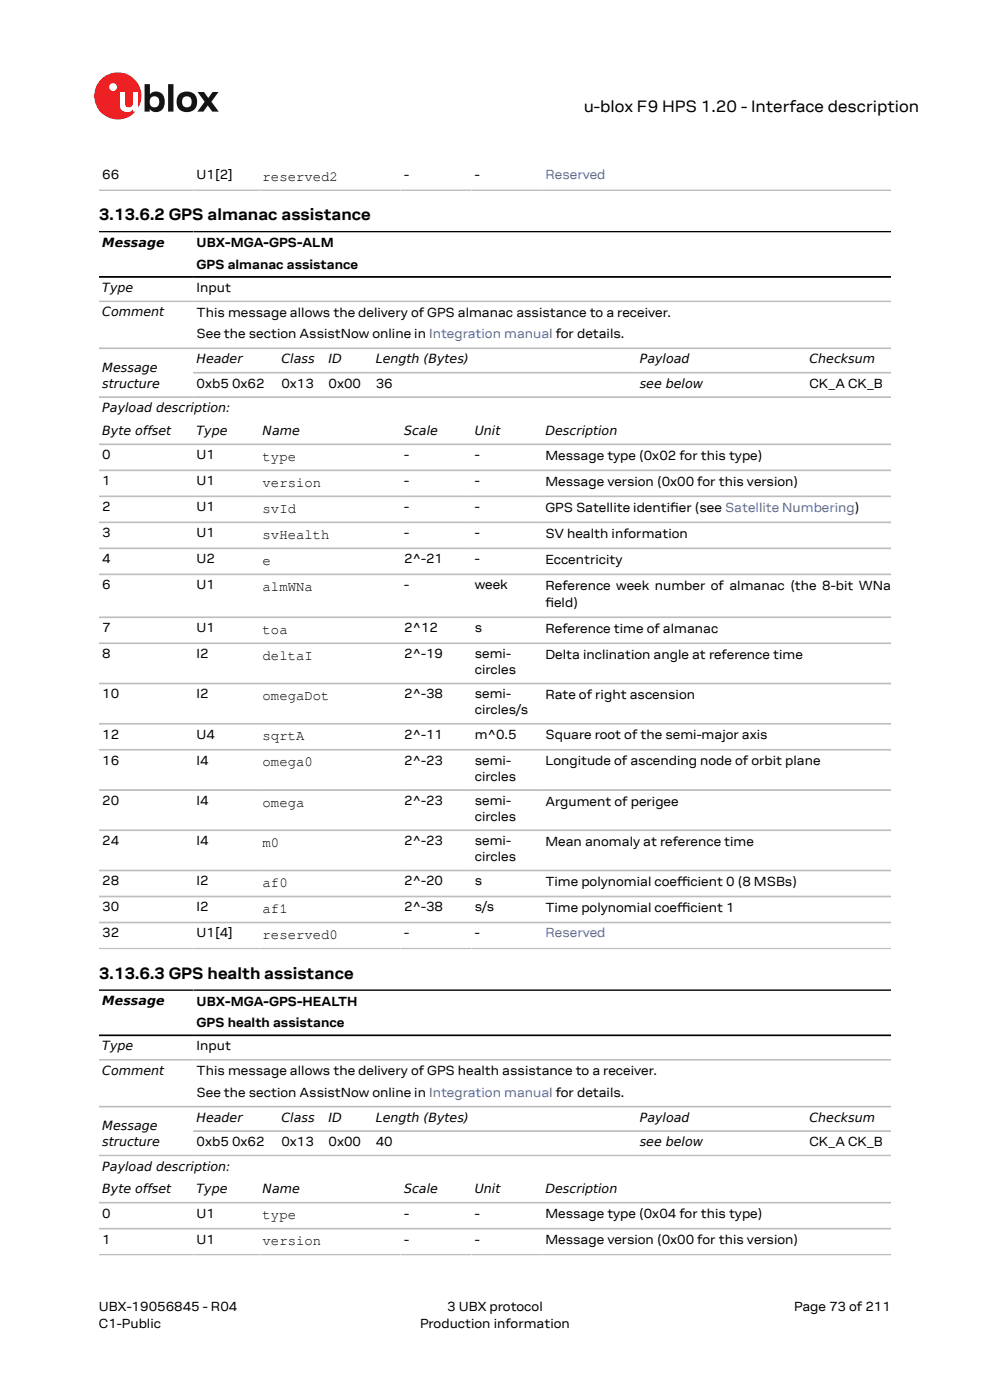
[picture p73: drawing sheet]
<svg xmlns="http://www.w3.org/2000/svg" width="210mm" height="297mm" viewBox="0 0 210 297" stroke-linecap="round" stroke-linejoin="round" font-family="sans-serif">
<defs><g id="words">
<g font-size="3.5">
<text x="123.8" y="23.7">u-blox F9 HPS 1.20 - Interface description</text>
<text x="21" y="46.7">3.13.6.2 GPS almanac assistance</text>
<text x="21" y="207.6">3.13.6.3 GPS health assistance</text>
</g>
<g font-size="3">
<text x="55.7" y="38.4">reserved2</text>
<text x="55.7" y="97.8">type</text>
<text x="55.7" y="103.3">version</text>
<text x="55.7" y="108.8">svId</text>
<text x="55.7" y="114.3">svHealth</text>
<text x="55.7" y="119.9">e</text>
<text x="55.7" y="125.4">almWNa</text>
<text x="55.7" y="134.5">toa</text>
<text x="55.7" y="140">deltaI</text>
<text x="55.7" y="148.5">omegaDot</text>
<text x="55.7" y="157.1">sqrtA</text>
<text x="55.7" y="162.6">omega0</text>
<text x="55.7" y="171.1">omega</text>
<text x="55.7" y="179.7">m0</text>
<text x="55.7" y="188.2">af0</text>
<text x="55.7" y="193.7">af1</text>
<text x="55.7" y="199.2">reserved0</text>
<text x="55.7" y="258.7">type</text>
<text x="55.7" y="264.2">version</text>
</g>
<g font-size="2.8">
<text x="21.7" y="38">66</text>
<text x="41.7" y="38">U1[2]</text>
<text x="85.7" y="38">-</text>
<text x="100.7" y="38">-</text>
<text x="41.7" y="52.5">UBX-MGA-GPS-ALM</text>
<text x="41.7" y="57">GPS almanac assistance</text>
<text x="41.7" y="61.9">Input</text>
<text x="41.7" y="67.2">This message allows the delivery of GPS almanac assistance to a receiver.</text>
<text x="41.7" y="71.8">See the section AssistNow online in Integration manual for details.</text>
<text x="41.7" y="82.2">0xb5 0x62</text>
<text x="59.7" y="82.2">0x13</text>
<text x="69.7" y="82.2">0x00</text>
<text x="79.7" y="82.2">36</text>
<text x="171.7" y="82.2">CK_A CK_B</text>
<text x="21.7" y="97.4">0</text>
<text x="41.7" y="97.4">U1</text>
<text x="85.7" y="97.4">-</text>
<text x="100.7" y="97.4">-</text>
<text x="115.7" y="97.6">Message type (0x02 for this type)</text>
<text x="21.7" y="102.9">1</text>
<text x="41.7" y="102.9">U1</text>
<text x="85.7" y="102.9">-</text>
<text x="100.7" y="102.9">-</text>
<text x="115.7" y="103.1">Message version (0x00 for this version)</text>
<text x="21.7" y="108.5">2</text>
<text x="21.7" y="114">3</text>
<text x="41.7" y="108.5">U1</text>
<text x="41.7" y="114">U1</text>
<text x="85.7" y="108.5">-</text>
<text x="85.7" y="114">-</text>
<text x="100.7" y="108.5">-</text>
<text x="100.7" y="114">-</text>
<text x="115.7" y="108.6">GPS Satellite identifer (see Satellite Numbering)</text>
<text x="142.2" y="108.6">i</text>
<text x="21.7" y="119.5">4</text>
<text x="41.7" y="119.5">U2</text>
<text x="85.7" y="119.5">2^-21</text>
<text x="100.7" y="119.5">-</text>
<text x="115.7" y="114.1">SV health information</text>
<text x="115.7" y="119.6">Eccentricity</text>
<text x="21.7" y="125">6</text>
<text x="41.7" y="125">U1</text>
<text x="85.7" y="125">-</text>
<text x="100.7" y="125">week</text>
<text x="115.7" y="125.2">Reference week number of almanac (the 8-bit WNa</text>
<text x="115.7" y="128.8">f</text>
<text x="115.7" y="128.8">ield)</text>
<text x="21.7" y="134.1">7</text>
<text x="41.7" y="134.1">U1</text>
<text x="85.7" y="134.1">2^12</text>
<text x="100.7" y="134.1">s</text>
<text x="115.7" y="134.3">Reference time of almanac</text>
<text x="21.7" y="139.6">8</text>
<text x="41.7" y="139.6">I2</text>
<text x="85.7" y="139.6">2^-19</text>
<text x="100.7" y="139.6">semi-</text>
<text x="100.7" y="143">circles</text>
<text x="115.7" y="139.8">Delta inclination angle at reference time</text>
<text x="21.7" y="148.2">10</text>
<text x="41.7" y="148.2">I2</text>
<text x="85.7" y="148.2">2^-38</text>
<text x="100.7" y="148.2">semi-</text>
<text x="115.7" y="148.3">Rate of right ascension</text>
<text x="100.7" y="151.6">circles/s</text>
<text x="21.7" y="156.7">12</text>
<text x="41.7" y="156.7">U4</text>
<text x="85.7" y="156.7">2^-11</text>
<text x="100.7" y="156.7">m^0.5</text>
<text x="115.7" y="156.8">Square root of the semi-major axis</text>
<text x="21.7" y="162.2">16</text>
<text x="41.7" y="162.2">I4</text>
<text x="85.7" y="162.2">2^-23</text>
<text x="100.7" y="162.2">semi-</text>
<text x="100.7" y="165.6">circles</text>
<text x="115.7" y="162.4">Longitude of ascending node of orbit plane</text>
<text x="21.7" y="170.8">20</text>
<text x="41.7" y="170.8">I4</text>
<text x="85.7" y="170.8">2^-23</text>
<text x="100.7" y="170.8">semi-</text>
<text x="115.7" y="170.9">Argument of perigee</text>
<text x="21.7" y="179.3">24</text>
<text x="41.7" y="179.3">I4</text>
<text x="85.7" y="179.3">2^-23</text>
<text x="100.7" y="174.1">circles</text>
<text x="100.7" y="179.3">semi-</text>
<text x="115.7" y="179.4">Mean anomaly at reference time</text>
<text x="100.7" y="182.7">circles</text>
<text x="21.7" y="187.8">28</text>
<text x="41.7" y="187.8">I2</text>
<text x="85.7" y="187.8">2^-20</text>
<text x="100.7" y="187.8">s</text>
<text x="115.7" y="188">Time polynomial coefcient 0 (8 MSBs)</text>
<text x="143.6" y="188">f</text>
<text x="143.6" y="188">i</text>
<text x="21.7" y="193.4">30</text>
<text x="41.7" y="193.4">I2</text>
<text x="85.7" y="193.4">2^-38</text>
<text x="100.7" y="193.4">s/s</text>
<text x="115.7" y="193.5">Time polynomial coefcient 1</text>
<text x="143.6" y="193.5">f</text>
<text x="143.6" y="193.5">i</text>
<text x="21.7" y="198.9">32</text>
<text x="41.7" y="198.9">U1[4]</text>
<text x="85.7" y="198.9">-</text>
<text x="100.7" y="198.9">-</text>
<text x="41.7" y="213.4">UBX-MGA-GPS-HEALTH</text>
<text x="41.7" y="217.9">GPS health assistance</text>
<text x="41.7" y="222.8">Input</text>
<text x="41.7" y="228.1">This message allows the delivery of GPS health assistance to a receiver.</text>
<text x="41.7" y="232.6">See the section AssistNow online in Integration manual for details.</text>
<text x="41.7" y="243.1">0xb5 0x62</text>
<text x="59.7" y="243.1">0x13</text>
<text x="69.7" y="243.1">0x00</text>
<text x="79.7" y="243.1">40</text>
<text x="171.7" y="243.1">CK_A CK_B</text>
<text x="21.7" y="258.3">0</text>
<text x="21.7" y="263.8">1</text>
<text x="41.7" y="258.3">U1</text>
<text x="41.7" y="263.8">U1</text>
<text x="85.7" y="258.3">-</text>
<text x="85.7" y="263.8">-</text>
<text x="100.7" y="258.3">-</text>
<text x="100.7" y="263.8">-</text>
<text x="115.7" y="258.4">Message type (0x04 for this type)</text>
<text x="115.7" y="264">Message version (0x00 for this version)</text>
<text x="21" y="278">UBX-19056845 - R04</text>
<text x="21" y="281.8">C1-Public</text>
<text x="89.1" y="281.8">Production information</text>
<text x="94.9" y="278">3 UBX protocol</text>
<text x="168.4" y="278">Page 73 of 211</text>
</g>
<g font-size="2.8" fill="#4664b4">
<text x="115.7" y="38">Reserved</text>
<text x="115.7" y="198.9">Reserved</text>
</g>
<g font-size="2.7">
<text x="21.7" y="52.4">Message</text>
<text x="21.7" y="62">Type</text>
<text x="21.7" y="67.1">Comment</text>
<text x="41.7" y="77.1">Header</text>
<text x="59.7" y="77.1">Class</text>
<text x="69.7" y="77.1">ID</text>
<text x="79.7" y="77.1">Length (Bytes)</text>
<text x="135.7" y="77.1">Payload</text>
<text x="171.7" y="77.1">Checksum</text>
<text x="21.7" y="78.8">Message</text>
<text x="21.7" y="82.3">structure</text>
<text x="135.7" y="82.3">see below</text>
<text x="21.7" y="87.4">Payload description:</text>
<text x="21.7" y="92.3">Byte offset</text>
<text x="41.7" y="92.3">Type</text>
<text x="55.7" y="92.3">Name</text>
<text x="85.7" y="92.3">Scale</text>
<text x="100.7" y="92.3">Unit</text>
<text x="115.7" y="92.3">Description</text>
<text x="21.7" y="213.2">Message</text>
<text x="21.7" y="222.8">Type</text>
<text x="21.7" y="228">Comment</text>
<text x="21.7" y="239.7">Message</text>
<text x="41.7" y="238">Header</text>
<text x="59.7" y="238">Class</text>
<text x="69.7" y="238">ID</text>
<text x="79.7" y="238">Length (Bytes)</text>
<text x="135.7" y="238">Payload</text>
<text x="171.7" y="238">Checksum</text>
<text x="21.7" y="243.1">structure</text>
<text x="135.7" y="243.1">see below</text>
<text x="21.7" y="248.3">Payload description:</text>
<text x="21.7" y="253.2">Byte offset</text>
<text x="41.7" y="253.2">Type</text>
<text x="55.7" y="253.2">Name</text>
<text x="85.7" y="253.2">Scale</text>
<text x="100.7" y="253.2">Unit</text>
<text x="115.7" y="253.2">Description</text>
</g>
</g></defs>
<circle cx="25" cy="20.4" r="5" fill="#ed2023"/>
<circle cx="24" cy="18.5" r=".83" fill="#fff"/>
<g fill="#151516">
<path d="M35.7 17.9h1.1v5.8h-1.1z"/>
<path d="M41.9 19.5h1.4l.9 1.3 .9-1.3h1.3l-1.6 2.1 1.6 2.1h-1.4l-.9-1.3-1 1.3h-1.2l1.5-2.1z"/>
<path d="M32 20.7a1.17 1.17 0 0 0-.1 1.5 1.17 1.17 0 0 0 1.4 .4 1.16 1.16 0 0 0 .4-1.6 1.16 1.16 0 0 0-1.7-.3zM30.7 17.9h1.1v2.1a1.82 1.82 0 0 1 2.2-.4 1.82 1.82 0 0 1 .9 2 1.83 1.83 0 0 1-1 2 1.83 1.83 0 0 1-2.1-.5v.6h-1.1z"/>
<path d="M38.9 20.7a1.18 1.18 0 0 0-.2 1.5 1.18 1.18 0 0 0 1.5 .4 1.18 1.18 0 0 0 .4-1.5 1.18 1.18 0 0 0-1.5-.5zM37.4 21.6a2.25 2.25 0 0 1 4.5 0 2.25 2.25 0 0 1-4.5 0z"/>
</g>
<path d="M25.4 19.5h1.1v2.5a.84 .84 0 0 0 1 .8 .84 .84 0 0 0 .7-1v-2.3h1.1v4.2h-1.1v-.5a1.59 1.59 0 0 1-1.8 .5 1.59 1.59 0 0 1-1-1.5z" fill="#fff"/>
<g fill="none" stroke="#bebebe" stroke-width=".35">
<path d="M21 40.3h168M21 63.9h168M21 73.9h168M41 79.1h148M21 84.2h168M21 94.3h168M21 99.8h168M21 105.3h168M21 110.8h168M21 116.3h168M21 121.8h168M21 130.9h168"/>
<path d="M21 136.5h168M21 145h168M21 153.5h168M21 159.1h168M21 167.6h168M21 176.1h168M21 184.7h168M21 190.2h168M21 195.7h168M21 201.2h168M21 224.8h168M21 234.8h168"/>
<path d="M41 239.9h148M21 245.1h168M21 255.1h168M21 260.7h168M21 266.2h168"/>
</g>
<path d="M21 49.2h168M21 58.8h168M21 210h168M21 219.6h168" fill="none" stroke="#000" stroke-width=".35"/>
<use href="#words"/>
</svg>
